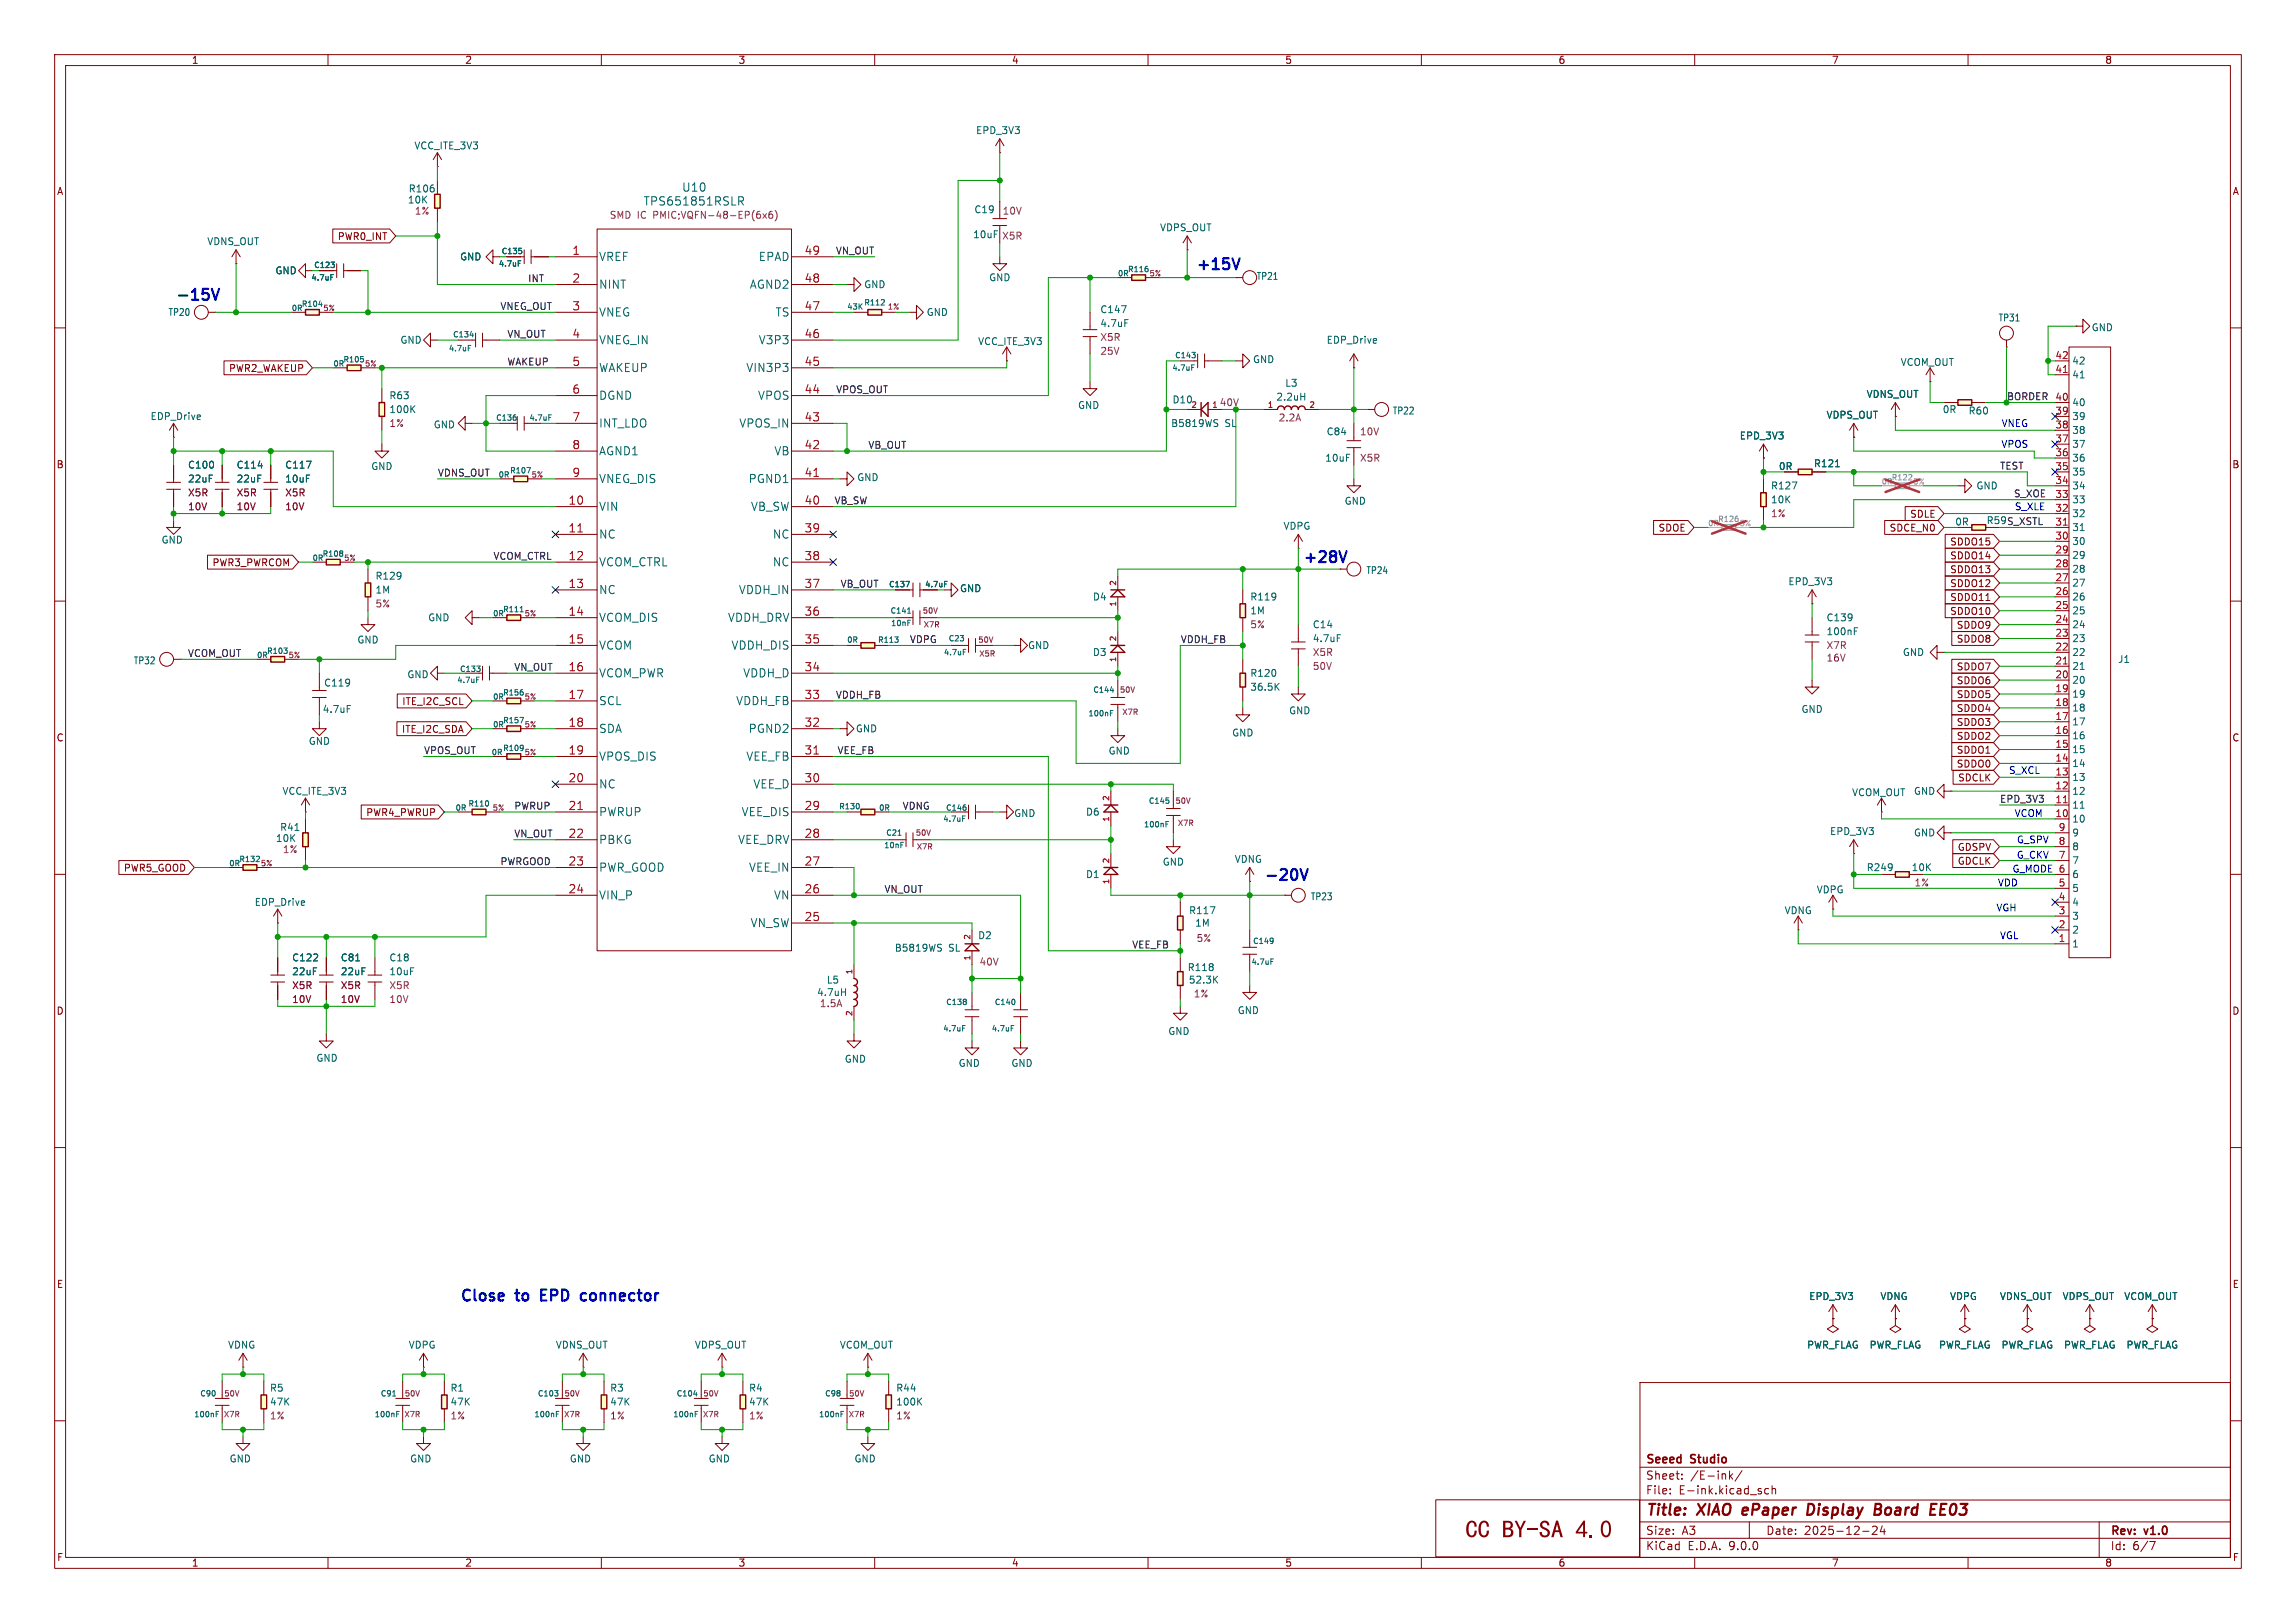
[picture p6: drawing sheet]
<svg xmlns="http://www.w3.org/2000/svg" width="420mm" height="297mm" viewBox="0 0 420 297" stroke-linecap="round" stroke-linejoin="round" font-family="sans-serif">
<defs><g id="words">
<text font-size="4.5" fill="#840000" x="268" y="282.3">CCBY-SA4.0</text>
<g font-size="2.8" fill="#0000c2">
<text x="218.7" y="49.5">+15V</text>
<text x="32" y="55.1">-15V</text>
<text x="238.3" y="103.1">+28V</text>
<text x="231.1" y="161.3">-20V</text>
<text x="84.1" y="238.3">Close</text>
<text x="94.6" y="238.3">to</text>
<text x="99.9" y="238.3">EPD</text>
<text x="108" y="238.3">connector</text>
</g>
<g font-size="2.8" fill="#840000">
<text x="301" y="277.9">Title:</text>
<text x="310.6" y="277.9">XIAO</text>
<text x="319.6" y="277.9">ePaper</text>
<text x="332.2" y="277.9">Display</text>
<text x="345.3" y="277.9">Board</text>
<text x="356.3" y="277.9">EE03</text>
</g>
<g font-size="2.1" fill="#006464">
<text x="124.7" y="35.3">U10</text>
<text x="117.6" y="37.8">TPS651851RSLR</text>
<text x="109.5" y="48">VREF</text>
<text x="138.7" y="48">EPAD</text>
<text x="109.5" y="53">NINT</text>
<text x="137.1" y="53">AGND2</text>
<text x="109.5" y="58.1">VNEG</text>
<text x="141.8" y="58.1">TS</text>
<text x="109.5" y="63.2">VNEG_IN</text>
<text x="138.7" y="63.2">V3P3</text>
<text x="109.5" y="68.3">WAKEUP</text>
<text x="136.4" y="68.3">VIN3P3</text>
<text x="109.5" y="73.4">DGND</text>
<text x="138.6" y="73.4">VPOS</text>
<text x="109.5" y="78.4">INT_LDO</text>
<text x="109.5" y="83.5">AGND1</text>
<text x="135.2" y="78.4">VPOS_IN</text>
<text x="141.6" y="83.5">VB</text>
<text x="109.5" y="88.6">VNEG_DIS</text>
<text x="136.9" y="88.6">PGND1</text>
<text x="109.5" y="93.7">VIN</text>
<text x="137.3" y="93.7">VB_SW</text>
<text x="109.5" y="98.8">NC</text>
<text x="141.3" y="98.8">NC</text>
<text x="109.5" y="103.8">VCOM_CTRL</text>
<text x="141.3" y="103.8">NC</text>
<text x="109.5" y="108.9">NC</text>
<text x="135.1" y="108.9">VDDH_IN</text>
<text x="109.5" y="114">VCOM_DIS</text>
<text x="109.5" y="119.1">VCOM</text>
<text x="133.1" y="114">VDDH_DRV</text>
<text x="133.7" y="119.1">VDDH_DIS</text>
<text x="109.5" y="124.2">VCOM_PWR</text>
<text x="135.9" y="124.2">VDDH_D</text>
<text x="109.5" y="129.2">SCL</text>
<text x="134.6" y="129.2">VDDH_FB</text>
<text x="109.5" y="134.3">SDA</text>
<text x="136.9" y="134.3">PGND2</text>
<text x="109.5" y="139.4">VPOS_DIS</text>
<text x="136.4" y="139.4">VEE_FB</text>
<text x="109.5" y="144.5">NC</text>
<text x="109.5" y="149.6">PWRUP</text>
<text x="135.6" y="149.6">VEE_DIS</text>
<text x="137.7" y="144.5">VEE_D</text>
<text x="109.5" y="154.6">PBKG</text>
<text x="134.9" y="154.6">VEE_DRV</text>
<text x="109.5" y="159.7">PWR_GOOD</text>
<text x="136.9" y="159.7">VEE_IN</text>
<text x="109.5" y="164.8">VIN_P</text>
<text x="141.5" y="164.8">VN</text>
<text x="137.2" y="169.9">VN_SW</text>
</g>
<g font-size="2.1" fill="#a90000">
<text x="104.6" y="46.7">1</text>
<text x="147.1" y="46.7">49</text>
<text x="104.6" y="51.8">2</text>
<text x="147.1" y="51.8">48</text>
<text x="104.6" y="56.9">3</text>
<text x="147.1" y="56.9">47</text>
<text x="104.6" y="62">4</text>
<text x="147.1" y="62">46</text>
<text x="104.6" y="67.1">5</text>
<text x="147.1" y="67.1">45</text>
<text x="104.6" y="72.1">6</text>
<text x="104.6" y="77.2">7</text>
<text x="147.1" y="72.1">44</text>
<text x="147.1" y="77.2">43</text>
<text x="104.6" y="82.3">8</text>
<text x="147.1" y="82.3">42</text>
<text x="104.6" y="87.4">9</text>
<text x="147.1" y="87.4">41</text>
<text x="103.9" y="92.5">10</text>
<text x="147.1" y="92.5">40</text>
<text x="103.9" y="97.5">11</text>
<text x="147.1" y="97.5">39</text>
<text x="103.9" y="102.6">12</text>
<text x="103.9" y="107.7">13</text>
<text x="147.1" y="102.6">38</text>
<text x="147.1" y="107.7">37</text>
<text x="103.9" y="112.8">14</text>
<text x="147.1" y="112.8">36</text>
<text x="103.9" y="117.9">15</text>
<text x="147.1" y="117.9">35</text>
<text x="103.9" y="122.9">16</text>
<text x="147.1" y="122.9">34</text>
<text x="103.9" y="128">17</text>
<text x="147.1" y="128">33</text>
<text x="103.9" y="133.1">18</text>
<text x="147.1" y="133.1">32</text>
<text x="103.9" y="138.2">19</text>
<text x="103.9" y="143.3">20</text>
<text x="147.1" y="138.2">31</text>
<text x="147.1" y="143.3">30</text>
<text x="103.9" y="148.3">21</text>
<text x="147.1" y="148.3">29</text>
<text x="103.9" y="153.4">22</text>
<text x="147.1" y="153.4">28</text>
<text x="103.9" y="158.5">23</text>
<text x="147.1" y="158.5">27</text>
<text x="103.9" y="163.6">24</text>
<text x="147.1" y="163.6">26</text>
<text x="147.1" y="168.7">25</text>
</g>
<g font-size="2.1" fill="#840000">
<text x="301" y="268.2">Seeed</text>
<text x="309.4" y="268.2">Studio</text>
<text x="301" y="273.7">File:</text>
<text x="301" y="271">Sheet:</text>
<text x="307.1" y="273.7">E-ink.kicad_sch</text>
<text x="309.2" y="271">/E-ink/</text>
<text x="301" y="281.1">Size:</text>
<text x="307.6" y="281.1">A3</text>
<text x="323" y="281.1">Date:</text>
<text x="330" y="281.1">2025-12-24</text>
<text x="386" y="281.3">Rev:</text>
<text x="392.4" y="281.3">v1.0</text>
<text x="301" y="283.9">KiCad</text>
<text x="308.7" y="283.9">E.D.A.</text>
<text x="316.3" y="283.9">9.0.0</text>
<text x="386" y="283.9">Id:</text>
<text x="390.1" y="283.9">6/7</text>
</g>
<g font-size="1.8" fill="#840000">
<text x="35" y="11.9">1</text>
<text x="85" y="11.9">2</text>
<text x="135" y="11.9">3</text>
<text x="185" y="11.9">4</text>
<text x="235" y="11.9">5</text>
<text x="285" y="11.9">6</text>
<text x="335" y="11.9">7</text>
<text x="385" y="11.9">8</text>
<text x="10.3" y="35.9">A</text>
<text x="408.3" y="35.9">A</text>
<text x="61.7" y="44.1">PWR0_INT</text>
<text x="41.8" y="68.3">PWR2_WAKEUP</text>
<text x="10.3" y="85.9">B</text>
<text x="408.2" y="85.9">B</text>
<text x="349.3" y="94.9">SDLE</text>
<text x="303.3" y="97.5">SDOE</text>
<text x="345.6" y="97.5">SDCE_N0</text>
<text x="356.6" y="100">SDDO15</text>
<text x="38.8" y="103.8">PWR3_PWRCOM</text>
<text x="356.6" y="107.6">SDDO12</text>
<text x="356.6" y="105.1">SDDO13</text>
<text x="356.6" y="102.6">SDDO14</text>
<text x="356.6" y="110.2">SDDO11</text>
<text x="356.6" y="112.7">SDDO10</text>
<text x="357.8" y="117.8">SDDO8</text>
<text x="357.8" y="115.3">SDDO9</text>
<text x="357.8" y="122.9">SDDO7</text>
<text x="357.8" y="125.4">SDDO6</text>
<text x="73.5" y="129.2">ITE_I2C_SCL</text>
<text x="357.8" y="130.5">SDDO4</text>
<text x="357.8" y="128">SDDO5</text>
<text x="10.3" y="135.9">C</text>
<text x="73.4" y="134.3">ITE_I2C_SDA</text>
<text x="357.8" y="135.6">SDDO2</text>
<text x="357.8" y="133">SDDO3</text>
<text x="408.2" y="135.9">C</text>
<text x="357.8" y="138.1">SDDO1</text>
<text x="357.8" y="140.7">SDDO0</text>
<text x="358.1" y="143.2">SDCLK</text>
<text x="66.9" y="149.5">PWR4_PWRUP</text>
<text x="358" y="155.9">GDSPV</text>
<text x="22.6" y="159.7">PWR5_GOOD</text>
<text x="358" y="158.4">GDCLK</text>
<text x="10.3" y="185.9">D</text>
<text x="408.2" y="185.9">D</text>
<text x="10.3" y="235.9">E</text>
<text x="408.3" y="235.9">E</text>
<text x="10.3" y="285.9">F</text>
<text x="35" y="286.9">1</text>
<text x="85" y="286.9">2</text>
<text x="135" y="286.9">3</text>
<text x="185" y="286.9">4</text>
<text x="235" y="286.9">5</text>
<text x="285" y="286.9">6</text>
<text x="335" y="286.9">7</text>
<text x="385" y="286.9">8</text>
<text x="408.3" y="285.9">F</text>
</g>
<g font-size="1.8" fill="#006464">
<text x="75.7" y="27.5">VCC_ITE_3V3</text>
<text x="178.4" y="24.7">EPD_3V3</text>
<text x="74.7" y="35.4">R106</text>
<text x="74.5" y="37.4">10K</text>
<text x="178.1" y="39.2">C19</text>
<text x="37.8" y="45.1">VDNS_OUT</text>
<text x="84.1" y="47.9">GND</text>
<text x="177.9" y="43.8">10uF</text>
<text x="212.1" y="42.5">VDPS_OUT</text>
<text x="50.3" y="50.4">GND</text>
<text x="158" y="52.9">GND</text>
<text x="180.8" y="51.7">GND</text>
<text x="229.8" y="51.4">TP21</text>
<text x="30.7" y="58">TP20</text>
<text x="169.4" y="58">GND</text>
<text x="201.2" y="57.5">C147</text>
<text x="365.5" y="59">TP31</text>
<text x="73.1" y="63.1">GND</text>
<text x="178.8" y="63.3">VCC_ITE_3V3</text>
<text x="201.2" y="60">4.7uF</text>
<text x="242.6" y="63.1">EDP_Drive</text>
<text x="382.5" y="60.8">GND</text>
<text x="229.1" y="66.6">GND</text>
<text x="235" y="71">L3</text>
<text x="347.6" y="67.2">VCOM_OUT</text>
<text x="379" y="69.4">41</text>
<text x="379" y="66.9">42</text>
<text x="27.4" y="77.1">EDP_Drive</text>
<text x="71.1" y="75.8">100K</text>
<text x="71.1" y="73.3">R63</text>
<text x="197.1" y="75">GND</text>
<text x="214.4" y="74">D10</text>
<text x="233.4" y="73.5">2.2uH</text>
<text x="254.7" y="76">TP22</text>
<text x="334" y="76.8">VDPS_OUT</text>
<text x="341.4" y="73">VDNS_OUT</text>
<text x="355.3" y="75.8">0R</text>
<text x="360" y="76">R60</text>
<text x="379" y="77.1">39</text>
<text x="379" y="74.5">40</text>
<text x="79.2" y="78.6">GND</text>
<text x="214.1" y="78.3">B5819WS</text>
<text x="224.1" y="78.3">SL</text>
<text x="242.6" y="79.9">C84</text>
<text x="318.1" y="80.6">EPD_3V3</text>
<text x="379" y="82.1">37</text>
<text x="379" y="79.6">38</text>
<text x="34.3" y="86">C100</text>
<text x="34.3" y="88.5">22uF</text>
<text x="43.2" y="86">C114</text>
<text x="43.2" y="88.5">22uF</text>
<text x="52.1" y="86">C117</text>
<text x="52.1" y="88.5">10uF</text>
<text x="67.8" y="86.2">GND</text>
<text x="156.7" y="88.2">GND</text>
<text x="242.3" y="84.7">10uF</text>
<text x="323.9" y="89.8">R127</text>
<text x="325.3" y="86.2">0R</text>
<text x="331.7" y="85.7">R121</text>
<text x="361.4" y="89.8">GND</text>
<text x="379" y="89.8">34</text>
<text x="379" y="87.2">35</text>
<text x="379" y="84.7">36</text>
<text x="245.9" y="92.6">GND</text>
<text x="323.9" y="92.3">10K</text>
<text x="379" y="94.8">32</text>
<text x="379" y="92.3">33</text>
<text x="29.5" y="99.7">GND</text>
<text x="234.7" y="97.1">VDPG</text>
<text x="357.6" y="96.4">0R</text>
<text x="379" y="99.9">30</text>
<text x="379" y="97.4">31</text>
<text x="68.6" y="106.3">R129</text>
<text x="249.8" y="105.3">TP24</text>
<text x="327" y="107.3">EPD_3V3</text>
<text x="379" y="107.5">27</text>
<text x="379" y="105">28</text>
<text x="379" y="102.5">29</text>
<text x="68.6" y="108.8">1M</text>
<text x="78.2" y="113.9">GND</text>
<text x="175.5" y="108.6">GND</text>
<text x="199.8" y="110.1">D4</text>
<text x="228.6" y="110.1">R119</text>
<text x="228.6" y="112.6">1M</text>
<text x="334" y="113.9">C139</text>
<text x="379" y="112.6">25</text>
<text x="379" y="110.1">26</text>
<text x="65.3" y="118">GND</text>
<text x="188" y="119">GND</text>
<text x="240" y="115.2">C14</text>
<text x="240" y="117.7">4.7uF</text>
<text x="334" y="116.4">100nF</text>
<text x="379" y="117.7">23</text>
<text x="379" y="115.2">24</text>
<text x="24.4" y="121.8">TP32</text>
<text x="59.2" y="125.8">C119</text>
<text x="74.4" y="124.3">GND</text>
<text x="199.8" y="120.2">D3</text>
<text x="228.6" y="124.1">R120</text>
<text x="348" y="120.2">GND</text>
<text x="379" y="125.3">20</text>
<text x="379" y="122.8">21</text>
<text x="379" y="120.2">22</text>
<text x="387.4" y="121.5">J1</text>
<text x="58.9" y="130.7">4.7uF</text>
<text x="228.6" y="126.6">36.5K</text>
<text x="235.7" y="130.9">GND</text>
<text x="329.4" y="130.7">GND</text>
<text x="379" y="130.4">18</text>
<text x="379" y="127.9">19</text>
<text x="56.4" y="136.5">GND</text>
<text x="156.5" y="134.2">GND</text>
<text x="225.3" y="135">GND</text>
<text x="379" y="135.5">16</text>
<text x="379" y="132.9">17</text>
<text x="202.7" y="138.3">GND</text>
<text x="379" y="143.1">13</text>
<text x="379" y="140.6">14</text>
<text x="379" y="138">15</text>
<text x="51.6" y="145.6">VCC_ITE_3V3</text>
<text x="185.4" y="149.7">GND</text>
<text x="198.6" y="149.5">D6</text>
<text x="338.7" y="145.9">VCOM_OUT</text>
<text x="350" y="145.6">GND</text>
<text x="379" y="148.2">11</text>
<text x="379" y="145.6">12</text>
<text x="50.4" y="154.3">10K</text>
<text x="51.1" y="152.2">R41</text>
<text x="334.7" y="153">EPD_3V3</text>
<text x="350" y="153.3">GND</text>
<text x="379" y="155.8">8</text>
<text x="379" y="153.3">9</text>
<text x="379" y="150.7">10</text>
<text x="198.6" y="160.9">D1</text>
<text x="212.6" y="158.6">GND</text>
<text x="225.8" y="158.1">VDNG</text>
<text x="341.4" y="159.6">R249</text>
<text x="349.6" y="159.6">10K</text>
<text x="379" y="160.9">6</text>
<text x="379" y="158.3">7</text>
<text x="46.5" y="166">EDP_Drive</text>
<text x="217.4" y="167.5">R117</text>
<text x="239.7" y="164.9">TP23</text>
<text x="326.3" y="167.5">VDNG</text>
<text x="332.2" y="163.7">VDPG</text>
<text x="379" y="166">4</text>
<text x="379" y="163.4">5</text>
<text x="178.8" y="172.1">D2</text>
<text x="218.5" y="169.8">1M</text>
<text x="379" y="173.6">1</text>
<text x="379" y="171">2</text>
<text x="379" y="168.5">3</text>
<text x="53.3" y="176.1">C122</text>
<text x="53.3" y="178.7">22uF</text>
<text x="62.2" y="176.1">C81</text>
<text x="62.2" y="178.7">22uF</text>
<text x="71.1" y="176.1">C18</text>
<text x="71.1" y="178.7">10uF</text>
<text x="163.6" y="174.3">B5819WS</text>
<text x="173.5" y="174.3">SL</text>
<text x="217.2" y="177.9">R118</text>
<text x="149.4" y="182.5">4.7uH</text>
<text x="151.1" y="180.2">L5</text>
<text x="217.4" y="180.2">52.3K</text>
<text x="226.3" y="185.8">GND</text>
<text x="213.6" y="189.6">GND</text>
<text x="57.8" y="194.5">GND</text>
<text x="154.4" y="194.7">GND</text>
<text x="175.3" y="195.4">GND</text>
<text x="184.9" y="195.4">GND</text>
<text x="330.8" y="238.1">EPD_3V3</text>
<text x="343.9" y="238.1">VDNG</text>
<text x="356.6" y="238.1">VDPG</text>
<text x="365.7" y="238.1">VDNS_OUT</text>
<text x="377.2" y="238.1">VDPS_OUT</text>
<text x="388.5" y="238.1">VCOM_OUT</text>
<text x="41.6" y="247">VDNG</text>
<text x="74.7" y="247">VDPG</text>
<text x="101.6" y="247">VDNS_OUT</text>
<text x="127" y="247">VDPS_OUT</text>
<text x="153.5" y="247">VCOM_OUT</text>
<text x="330.5" y="247">PWR_FLAG</text>
<text x="341.9" y="247">PWR_FLAG</text>
<text x="354.6" y="247">PWR_FLAG</text>
<text x="366" y="247">PWR_FLAG</text>
<text x="377.5" y="247">PWR_FLAG</text>
<text x="388.9" y="247">PWR_FLAG</text>
<text x="49.3" y="254.9">R5</text>
<text x="49.3" y="257.4">47K</text>
<text x="82.3" y="254.9">R1</text>
<text x="82.3" y="257.4">47K</text>
<text x="111.5" y="254.9">R3</text>
<text x="111.5" y="257.4">47K</text>
<text x="136.9" y="254.9">R4</text>
<text x="136.9" y="257.4">47K</text>
<text x="163.8" y="257.4">100K</text>
<text x="163.8" y="254.9">R44</text>
<text x="41.9" y="267.8">GND</text>
<text x="74.9" y="267.8">GND</text>
<text x="104.1" y="267.8">GND</text>
<text x="129.5" y="267.8">GND</text>
<text x="156.2" y="267.8">GND</text>
</g>
<g font-size="1.8" fill="#840084">
<text x="75.8" y="39.5">1%</text>
<text x="111.4" y="40.2">SMD IC</text>
<text x="119.6" y="40.2">PMIC;VQFN-48-EP(6x6)</text>
<text x="183.3" y="39.5">10V</text>
<text x="183.2" y="44">X5R</text>
<text x="201.2" y="62.6">X5R</text>
<text x="201.2" y="65.1">25V</text>
<text x="233.8" y="77.3">2.2A</text>
<text x="71.1" y="78.3">1%</text>
<text x="248.7" y="79.9">10V</text>
<text x="248.7" y="84.7">X5R</text>
<text x="34.3" y="91">X5R</text>
<text x="34.3" y="93.6">10V</text>
<text x="43.2" y="91">X5R</text>
<text x="43.2" y="93.6">10V</text>
<text x="52.1" y="91">X5R</text>
<text x="52.1" y="93.6">10V</text>
<text x="323.9" y="94.8">1%</text>
<text x="68.6" y="111.4">5%</text>
<text x="228.6" y="115.2">5%</text>
<text x="334" y="119">X7R</text>
<text x="240" y="120.2">X5R</text>
<text x="240" y="122.8">50V</text>
<text x="334" y="121.3">16V</text>
<text x="51.7" y="156.3">1%</text>
<text x="350.1" y="162.4">1%</text>
<text x="218.8" y="172.6">5%</text>
<text x="179.1" y="176.9">40V</text>
<text x="53.3" y="181.2">X5R</text>
<text x="53.3" y="183.7">10V</text>
<text x="62.2" y="181.2">X5R</text>
<text x="62.2" y="183.7">10V</text>
<text x="71.1" y="181.2">X5R</text>
<text x="71.1" y="183.7">10V</text>
<text x="149.9" y="184.5">1.5A</text>
<text x="218.3" y="182.7">1%</text>
<text x="49.3" y="259.9">1%</text>
<text x="82.3" y="259.9">1%</text>
<text x="111.5" y="259.9">1%</text>
<text x="136.9" y="259.9">1%</text>
<text x="163.8" y="259.9">1%</text>
</g>
<g font-size="1.8" fill="#0f0f0f">
<text x="152.8" y="46.6">VN_OUT</text>
<text x="96.5" y="51.7">INT</text>
<text x="91.4" y="56.8">VNEG_OUT</text>
<text x="92.7" y="61.9">VN_OUT</text>
<text x="92.7" y="67">WAKEUP</text>
<text x="152.9" y="72">VPOS_OUT</text>
<text x="367" y="73.3">BORDER</text>
<text x="158.7" y="82.2">VB_OUT</text>
<text x="80" y="87.3">VDNS_OUT</text>
<text x="365.8" y="86">TEST</text>
<text x="152.6" y="92.4">VB_SW</text>
<text x="368.3" y="91.1">S_XOE</text>
<text x="363.3" y="96.1">R59 S_XSTL</text>
<text x="90.2" y="102.5">VCOM_CTRL</text>
<text x="153.7" y="107.6">VB_OUT</text>
<text x="166.3" y="117.8">VDPG</text>
<text x="215.9" y="117.8">VDDH_FB</text>
<text x="34.3" y="120.3">VCOM_OUT</text>
<text x="94" y="122.8">VN_OUT</text>
<text x="152.8" y="127.9">VDDH_FB</text>
<text x="77.5" y="138.1">VPOS_OUT</text>
<text x="153.1" y="138.1">VEE_FB</text>
<text x="94" y="148.2">PWRUP</text>
<text x="165" y="148.2">VDNG</text>
<text x="365.8" y="147">EPD_3V3</text>
<text x="94" y="153.3">VN_OUT</text>
<text x="91.4" y="158.4">PWRGOOD</text>
<text x="161.7" y="163.5">VN_OUT</text>
<text x="207" y="173.6">VEE_FB</text>
</g>
<g font-size="1.8" fill="#a90000">
<text x="375.9" y="65.8">42</text>
<text x="375.9" y="68.3">41</text>
<text x="375.9" y="75.9">39</text>
<text x="375.9" y="73.4">40</text>
<text x="375.9" y="83.6">36</text>
<text x="375.9" y="81">37</text>
<text x="375.9" y="78.5">38</text>
<text x="375.9" y="88.6">34</text>
<text x="375.9" y="86.1">35</text>
<text x="375.9" y="93.7">32</text>
<text x="375.9" y="91.2">33</text>
<text x="375.9" y="101.3">29</text>
<text x="375.9" y="98.8">30</text>
<text x="375.9" y="96.3">31</text>
<text x="375.9" y="106.4">27</text>
<text x="375.9" y="103.9">28</text>
<text x="375.9" y="111.5">25</text>
<text x="375.9" y="109">26</text>
<text x="375.9" y="119.1">22</text>
<text x="375.9" y="116.6">23</text>
<text x="375.9" y="114">24</text>
<text x="375.9" y="124.2">20</text>
<text x="375.9" y="121.7">21</text>
<text x="375.9" y="131.8">17</text>
<text x="375.9" y="129.3">18</text>
<text x="375.9" y="126.7">19</text>
<text x="375.9" y="136.9">15</text>
<text x="375.9" y="134.4">16</text>
<text x="375.9" y="142">13</text>
<text x="375.9" y="139.4">14</text>
<text x="375.9" y="149.6">10</text>
<text x="375.9" y="147.1">11</text>
<text x="375.9" y="144.5">12</text>
<text x="376.5" y="154.7">8</text>
<text x="376.5" y="152.1">9</text>
<text x="376.5" y="157.2">7</text>
<text x="376.5" y="167.4">3</text>
<text x="376.5" y="164.8">4</text>
<text x="376.5" y="162.3">5</text>
<text x="376.5" y="172.5">1</text>
<text x="376.5" y="169.9">2</text>
</g>
<text font-size="1.8" fill="#009600" x="223" y="74.5">40V</text>
<g font-size="1.8" fill="#0000c2">
<text x="366" y="82.1">VPOS</text>
<text x="366" y="78.3">VNEG</text>
<text x="368.5" y="93.6">S_XLE</text>
<text x="367.4" y="141.8">S_XCL</text>
<text x="368.4" y="149.7">VCOM</text>
<text x="368.9" y="154.5">G_SPV</text>
<text x="368" y="159.9">G_MODE 6</text>
<text x="368.8" y="157.3">G_CKV</text>
<text x="365.1" y="167">VGH</text>
<text x="365.4" y="162.4">VDD</text>
<text x="365.7" y="172.1">VGL</text>
</g>
<g font-size="1.4" fill="#006464">
<text x="91.7" y="46.7">C135</text>
<text x="56.9" y="51.5">4.7uF</text>
<text x="57.4" y="49.2">C123</text>
<text x="91.1" y="49">4.7uF</text>
<text x="204.4" y="50.8">0R</text>
<text x="206.2" y="50">R116</text>
<text x="53.3" y="57.1">0R</text>
<text x="55.1" y="56.4">R104</text>
<text x="154.9" y="56.9">43K</text>
<text x="158" y="56.1">R112</text>
<text x="82" y="64.5">4.7uF</text>
<text x="82.8" y="61.9">C134</text>
<text x="214.8" y="65.8">C143</text>
<text x="60.9" y="67.3">0R</text>
<text x="62.7" y="66.5">R105</text>
<text x="214.3" y="68">4.7uF</text>
<text x="90.6" y="77.2">C136</text>
<text x="96.7" y="77.2">4.7uF</text>
<text x="217.8" y="74.7">2</text>
<text x="91.1" y="87.6">0R</text>
<text x="93.2" y="86.8">R107</text>
<text x="57.1" y="102.8">0R</text>
<text x="58.9" y="102.1">R108</text>
<text x="162.5" y="107.7">C137</text>
<text x="169.1" y="107.7">4.7uF</text>
<text x="90.1" y="113">0R</text>
<text x="91.9" y="112.2">R111</text>
<text x="162.8" y="112.5">C141</text>
<text x="48.7" y="119.9">R103</text>
<text x="154.9" y="117.8">0R</text>
<text x="160.5" y="117.8">R113</text>
<text x="162.9" y="114.8">10nF</text>
<text x="173.4" y="117.6">C23</text>
<text x="46.9" y="120.6">0R</text>
<text x="83.5" y="125.2">4.7uF</text>
<text x="84" y="123.2">C133</text>
<text x="172.6" y="120.1">4.7uF</text>
<text x="90.1" y="128.2">0R</text>
<text x="91.9" y="127.5">R156</text>
<text x="199" y="131.3">100nF</text>
<text x="199.9" y="127">C144</text>
<text x="90.1" y="133.3">0R</text>
<text x="91.9" y="137.6">R109</text>
<text x="91.9" y="132.6">R157</text>
<text x="89.8" y="138.4">0R</text>
<text x="83.2" y="148.6">0R</text>
<text x="85.6" y="147.8">R110</text>
<text x="153.4" y="148.3">R130</text>
<text x="160.7" y="148.6">0R</text>
<text x="172.9" y="148.6">C146</text>
<text x="210" y="147.3">C145</text>
<text x="161.6" y="155.4">10nF</text>
<text x="162" y="153.1">C21</text>
<text x="172.4" y="150.6">4.7uF</text>
<text x="209.1" y="151.6">100nF</text>
<text x="41.8" y="158.7">0R</text>
<text x="43.7" y="158">R132</text>
<text x="229.1" y="172.9">C149</text>
<text x="228.8" y="176.8">4.7uF</text>
<text x="173" y="184.1">C138</text>
<text x="181.9" y="184.1">C140</text>
<text x="172.4" y="188.9">4.7uF</text>
<text x="181.3" y="188.9">4.7uF</text>
<text x="36.5" y="255.7">C90</text>
<text x="69.5" y="255.7">C91</text>
<text x="98.3" y="255.7">C103</text>
<text x="123.7" y="255.7">C104</text>
<text x="150.8" y="255.7">C98</text>
<text x="35.4" y="259.6">100nF</text>
<text x="68.4" y="259.6">100nF</text>
<text x="97.6" y="259.6">100nF</text>
<text x="123" y="259.6">100nF</text>
<text x="149.7" y="259.6">100nF</text>
</g>
<g font-size="1.4" fill="#840084">
<text x="210.2" y="50.8">5%</text>
<text x="59" y="57.1">5%</text>
<text x="162.3" y="56.9">1%</text>
<text x="66.6" y="67.3">5%</text>
<text x="97.1" y="87.6">5%</text>
<text x="62.8" y="102.8">5%</text>
<text x="95.9" y="113">5%</text>
<text x="168.7" y="112.5">50V</text>
<text x="168.9" y="115">X7R</text>
<text x="178.8" y="117.8">50V</text>
<text x="52.7" y="120.6">5%</text>
<text x="179" y="120.4">X5R</text>
<text x="95.9" y="128.2">5%</text>
<text x="204.7" y="127">50V</text>
<text x="205.2" y="131">X7R</text>
<text x="95.9" y="133.3">5%</text>
<text x="95.9" y="138.4">5%</text>
<text x="90" y="148.6">5%</text>
<text x="214.9" y="147.3">50V</text>
<text x="167.4" y="153.1">50V</text>
<text x="167.6" y="155.7">X7R</text>
<text x="215.3" y="151.4">X7R</text>
<text x="47.6" y="158.7">5%</text>
<text x="40.9" y="255.7">50V</text>
<text x="73.9" y="255.7">50V</text>
<text x="103.1" y="255.7">50V</text>
<text x="128.5" y="255.7">50V</text>
<text x="155.2" y="255.7">50V</text>
<text x="40.8" y="259.6">X7R</text>
<text x="73.9" y="259.6">X7R</text>
<text x="103.1" y="259.6">X7R</text>
<text x="128.5" y="259.6">X7R</text>
<text x="155.1" y="259.6">X7R</text>
</g>
<g font-size="1.4" fill="#a90000">
<text x="221.6" y="74.7">1</text>
<text x="231.8" y="74.7">1</text>
<text x="239.4" y="74.7">2</text>
<text x="204.2" y="107.3" transform="rotate(-90 204.2 107.3)">2</text>
<text x="204.2" y="111.1" transform="rotate(-90 204.2 111.1)">1</text>
<text x="204.2" y="117.5" transform="rotate(-90 204.2 117.5)">2</text>
<text x="204.2" y="121.3" transform="rotate(-90 204.2 121.3)">1</text>
<text x="202.9" y="146.7" transform="rotate(-90 202.9 146.7)">2</text>
<text x="202.9" y="150.5" transform="rotate(-90 202.9 150.5)">1</text>
<text x="202.9" y="161.9" transform="rotate(-90 202.9 161.9)">1</text>
<text x="202.9" y="158.1" transform="rotate(-90 202.9 158.1)">2</text>
<text x="177.5" y="172.1" transform="rotate(-90 177.5 172.1)">2</text>
<text x="156" y="178.4" transform="rotate(-90 156 178.4)">1</text>
<text x="177.5" y="175.9" transform="rotate(-90 177.5 175.9)">1</text>
<text x="156" y="186" transform="rotate(-90 156 186)">2</text>
</g>
<g font-size="1.4" fill="#989898">
<text x="344.1" y="88.9">0R</text>
<text x="345.9" y="88.1">R122</text>
<text x="314.2" y="95.7">R126</text>
<text x="312.3" y="96.5">0R</text>
</g>
<g font-size="1.4" fill="#a1a1a1">
<text x="349.9" y="88.9">5%</text>
<text x="318.1" y="96.5">5%</text>
</g>
</g></defs>
<g fill="none" stroke="#840000" stroke-width=".18">
<path d="M10 10h400v277h-400zM12 12h396v273h-396zM60 10v2M110 10v2M160 10v2M210 10v2M260 10v2M310 10v2M360 10v2M10 60h2M408 60h2M10 110h2"/>
<path d="M408 110h2M10 160h2M174 148.6h3.2M177.2 147.3v2.6M178.4 147.3v2.6M178.4 148.6h3.2M408 160h2M10 210h2M408 210h2M300 253h108v32h-108zM10 260h2M300 278.5h108"/>
<path d="M300 274.5h108M300 268.5h108M305.5 273.2v.2M305.5 272.5v.1M307.7 270.5v.2M307.7 269.8v.1M316.4 269.2v1.5M316.5 270.1l.4 .6M316.9 269.7l-.5 .6M318.7 269.1l-1.3 1.9M320 278.5v3M323.5 272.5l-.4-.1-.3 .3v.4l.1 .2h.6"/>
<path d="M324.2 272.5l.2-.1 .3 .1 .1 .9M324.2 271.9v1.5M343.3 279.4v.5l-.9 .9h1M344.3 279.2l-.4 1.1h1M344.7 279.8v1M384 278.5v6.5M408 260h2M60 285v2M110 285v2M160 285v2M210 285v2M260 285v2"/>
<path d="M300 281.5h108M310 285v2M340.7 280.2h1.2M360 285v2M393.2 282.1h1l-.6 1.5"/>
</g>
<path d="M318.9 276l-.2 .9 .3 .3M319.7 276.3l-.9 .2M331.6 275.3l-.8-.1-.2 2h.4l.6-.3M343 276.2h.7M343.1 275.2h.7a.49 .49 0 0 1 .3 .5 .49 .49 0 0 1-.4 .5M343.7 276.2l.2 .1a.58 .58 0 0 1-.3 .9h-.7M355 276.2h.7M356.1 275.2h-1l-.2 2h.9" fill="none" stroke="#840000" stroke-width=".4"/>
<path d="M176.1 149.3h.5M176.7 147.8v.4" fill="none" stroke="#006464" stroke-width=".18"/>
<path d="M110 255.3h1v2.5h-1z" fill="#ffffc2"/>
<path d="M110 255.3h1v2.5h-1z" fill="none" stroke="#840000" stroke-width=".25"/>
<g fill="none" stroke="#840000" stroke-width=".18">
<path d="M80 30.5h.1M80 27.9l-.8 1.3M80 27.9l.8 1.3M80 27.9v2.6M184.1 66h.1M184.1 63.5l-.7 1.3M184.1 63.5l.8 1.3M184.1 63.5v2.5M358.1 88.9h1.3v-1.3l1.3 1.3-1.3 1.3v-1.3M110.5 252.7v2.6M110.5 257.8v2.5M127 255.9h2.5"/>
<path d="M127 257.2h2.5M128.3 252.7v2.6M128.3 257.2v3.1"/>
</g>
<path d="M126.9 255.1h.6M127.2 258.8h.3M127.2 258.3h.4" fill="none" stroke="#006464" stroke-width=".18"/>
<path d="M346.7 88.4h2.5v1h-2.5z" fill="#f0f0f0"/>
<path d="M346.7 88.4h2.5v1h-2.5z" fill="none" stroke="#a1a1a1" stroke-width=".25"/>
<path d="M344.2 88.9h2.5M349.2 88.9h2.6" fill="none" stroke="#a1a1a1" stroke-width=".18"/>
<path d="M349.1 87.8h.6M349.7 86.9v.4" fill="none" stroke="#989898" stroke-width=".18"/>
<path d="M344.9 87.8l6.2 2.2M351.1 87.8l-6.2 2.2" fill="none" stroke="#e12e31" stroke-width=".46"/>
<path d="M157.5 148.1h2.5v1h-2.5z" fill="#ffffc2"/>
<path d="M157.5 148.1h2.5v1h-2.5z" fill="none" stroke="#840000" stroke-width=".25"/>
<g fill="none" stroke="#840000" stroke-width=".18">
<path d="M217.2 45.7h.1M217.2 43.2l-.8 1.3M217.2 43.2l.7 1.3M217.2 43.2v2.5M226.1 50.8h.1M226.1 50.8h1.2M154.9 148.6h2.6M160 148.6h2.6M156.2 189.2v1.3h1.3l-1.3 1.3-1.3-1.3h1.3M132.1 250.2h.1M132.1 247.6l-.8 1.3M132.1 247.6l.7 1.3"/>
<path d="M132.1 247.6v2.6"/>
<circle cx="228.6" cy="50.8" r="1.27"/>
</g>
<path d="M157.1 147.2v.6" fill="none" stroke="#006464" stroke-width=".18"/>
<path d="M215.4 167.6h1v2.6h-1z" fill="#ffffc2"/>
<path d="M215.4 167.6h1v2.6h-1z" fill="none" stroke="#840000" stroke-width=".25"/>
<g fill="none" stroke="#840000" stroke-width=".18">
<path d="M215.9 66h3.2M219.1 64.8v2.5M220.3 64.8v2.5M220.3 66h3.2M226.1 66h1.2v-1.2l1.3 1.2-1.3 1.3v-1.3M228.6 158.8v2.5M228.6 158.8l-.8 1.2M228.6 158.8l.8 1.2M215.9 165.1v2.5M215.9 170.2v2.5M227.3 174.6h2.6M227.3 173.4h2.6"/>
<path d="M228.6 161.3h.1M228.6 170.2v3.2M228.6 174.6v3.2M228.6 180.3v1.3h1.3l-1.3 1.3-1.3-1.3h1.3"/>
</g>
<path d="M218 66.8h.5M218 64.5h.6l-.3 .4M218.6 65v.4M221.4 165.9h.8l-.5 1.3M232.5 175.5h.4M232.8 171.8v.6M232.9 172.1l-.1 .1" fill="none" stroke="#006464" stroke-width=".18"/>
<path d="M215.4 177.8h1v2.5h-1z" fill="#ffffc2"/>
<path d="M201.9 148.6l1.3-1.3 1.3 1.3zM201.9 147.3h2.6M201.9 158.8h2.6M203.2 158.8l1.3 1.2h-2.6zM215.4 177.8h1v2.5h-1z" fill="none" stroke="#840000" stroke-width=".25"/>
<g fill="none" stroke="#840000" stroke-width=".18">
<path d="M182.9 36.8v2.6M166.4 57.2h1.2v-1.3l1.3 1.3-1.3 1.2v-1.2M181.6 40h2.5M181.6 41.3h2.5M182.9 47v1.3h1.2l-1.2 1.2-1.3-1.2h1.3M182.9 41.3v3.2M199.4 57.2v3.1M198.1 60.3h2.6M198.1 61.6h2.6M199.4 69.9v1.2h1.3l-1.3 1.3-1.3-1.3h1.3M199.4 61.6v3.2M48.3 88.3h2.5"/>
<path d="M48.3 89.5h2.5M49.5 85.1v3.2M49.5 89.5v3.2M203.2 144.8v2.5M203.2 148.6v2.5M203.2 156.2v2.6M213.4 148h2.5M213.4 149.2h2.5M214.6 153.7v1.2h1.3l-1.3 1.3-1.2-1.3h1.2M214.6 144.8v3.2M214.6 149.2v3.2M203.2 160v2.6"/>
<path d="M215.9 175.3v2.5M328.9 170.2h.1M328.9 167.6l-.7 1.3M328.9 167.6l.8 1.3M328.9 167.6v2.6M215.9 180.3v2.6"/>
</g>
<path d="M205.1 56h.9l-.5 1.2M205.8 58.5h.6M56.1 84.4h.8l-.5 1.3M213.3 150.8h.3M213.3 150.3h.4M213.8 146.5v.4M222.2 179.2l.5 .7M222.7 178.6l-.7 .8" fill="none" stroke="#006464" stroke-width=".18"/>
<path d="M207 50.3h2.5v1h-2.5z" fill="#ffffc2"/>
<path d="M207 50.3h2.5v1h-2.5zM156.2 179.1a.64 .64 0 0 1 .7 .6 .64 .64 0 0 1-.7 .6 .64 .64 0 0 1 .7 .7 .64 .64 0 0 1-.7 .6M156.2 181.6a.64 .64 0 0 1 .7 .6 .64 .64 0 0 1-.7 .7 .64 .64 0 0 1 .7 .6 .64 .64 0 0 1-.7 .7" fill="none" stroke="#840000" stroke-width=".25"/>
<path d="M204.5 50.8h2.5M209.5 50.8h2.6M156.2 176.5v2.6M156.2 184.2v2.5M359.4 238.8l-.8 1.2M359.4 238.8l.8 1.2M359.4 238.8v2.5M359.4 241.3h.1M359.4 241.3v1.3l1 .6-1 .6-1-.6 1-.6" fill="none" stroke="#840000" stroke-width=".18"/>
<path d="M210 49.2v.1M153.9 181.5h.8M154.7 180.9v1.3" fill="none" stroke="#006464" stroke-width=".18"/>
<path d="M158.7 56.6h2.6v1.1h-2.6z" fill="#ffffc2"/>
<path d="M158.7 56.6h2.6v1.1h-2.6z" fill="none" stroke="#840000" stroke-width=".25"/>
<g fill="none" stroke="#840000" stroke-width=".18">
<path d="M154.9 52.1h1.3v-1.3l1.3 1.3-1.3 1.2v-1.2M156.2 57.2h2.5M161.3 57.2h2.5M203.2 127.6h2.5M203.2 128.9h2.5M204.5 133.4v1.2h1.2l-1.2 1.3-1.3-1.3h1.3M204.5 124.5v3.1M204.5 128.9v3.2M227.3 129.5v1.3h1.3l-1.3 1.3-1.2-1.3h1.2M101.6 255.9h2.5M101.6 257.2h2.5M102.9 252.7v2.6"/>
<path d="M102.9 257.2v3.1"/>
</g>
<path d="M161.2 55.8h.6M161.7 54.9v.4M203.1 126.4h.6M203.1 130.5h.3M203.1 130h.5M101.4 254.5h.7l-.4 .4M101.8 258.8h.3M101.8 258.3h.4M102 254.9v.5" fill="none" stroke="#006464" stroke-width=".18"/>
<path d="M80.8 255.3h1v2.5h-1z" fill="#ffffc2"/>
<path d="M203.2 109.2l1.3-1.2 1.2 1.2zM203.2 108h2.5M203.2 119.4l1.3-1.3 1.2 1.3zM203.2 118.1h2.5M176.5 174l1.3-1.3 1.3 1.3zM176.5 172.7h2.6M80.8 255.3h1v2.5h-1z" fill="none" stroke="#840000" stroke-width=".25"/>
<g fill="none" stroke="#840000" stroke-width=".18">
<path d="M172.7 108h1.3v-1.3l1.3 1.3-1.3 1.2v-1.2M174 118.1h3.2M177.2 116.8v2.6M178.4 116.8v2.6M179.1 118.1h2.5M185.4 118.1h1.3v-1.3l1.3 1.3-1.3 1.3v-1.3M204.5 105.4v2.6M204.5 109.2v2.6M204.5 115.6v2.5M204.5 119.4v2.5M177.8 170.2v2.5M177.8 174v2.5"/>
<path d="M81.3 252.7v2.6M81.3 257.8v2.5M153.7 255.9h2.5M153.7 257.2h2.5M154.9 252.7v2.6M154.9 257.2v3.1M346.7 241.3v1.3l1 .6-1 .6-1-.6 1-.6M346.7 241.3h.1"/>
</g>
<path d="M176.2 118.8h.5M172 173.5l.2 .2-.2 .4M172 172.8l.2 .1M153.8 258.8h.4M153.8 258.3h.5" fill="none" stroke="#006464" stroke-width=".18"/>
<path d="M162.1 255.3h1v2.5h-1z" fill="#ffffc2"/>
<path d="M162.1 255.3h1v2.5h-1z" fill="none" stroke="#840000" stroke-width=".25"/>
<g fill="none" stroke="#840000" stroke-width=".18">
<path d="M176.5 186.1h2.6M176.5 184.8h2.6M177.8 181.6v3.2M177.8 186.1v3.1M370.8 238.8l-.7 1.2M370.8 238.8l.8 1.2M370.8 238.8v2.5M158.7 250.2h.1M158.7 247.6l-.7 1.3M158.7 247.6l.8 1.3M158.7 247.6v2.6M162.6 252.7v2.6"/>
<path d="M162.6 257.8v2.5M370.8 241.3h.1"/>
</g>
<path d="M176.1 187.7h.5M176.7 182.9v.3M176.7 183.4v.3M168.1 256.4l.5 .7M168.6 255.8l-.7 .8" fill="none" stroke="#006464" stroke-width=".18"/>
<path d="M94 87.1h2.5v1h-2.5z" fill="#ffffc2"/>
<path d="M94 87.1h2.5v1h-2.5z" fill="none" stroke="#840000" stroke-width=".25"/>
<g fill="none" stroke="#840000" stroke-width=".18">
<path d="M91.4 87.6h2.6M96.5 87.6h2.6M153.7 87.6h1.2v-1.2l1.3 1.2-1.3 1.3v-1.3M185.4 186.1h2.6M185.4 184.8h2.6M186.7 190.5v1.3h1.3l-1.3 1.2-1.3-1.2h1.3M186.7 181.6v3.2M186.7 186.1v3.1M215.9 184.2v1.2h1.3l-1.3 1.3-1.3-1.3h1.3M382.3 238.8l-.8 1.2M382.3 238.8l.7 1.2M382.3 238.8v2.5"/>
<path d="M393.7 238.8l-.8 1.2M393.7 238.8l.8 1.2M393.7 238.8v2.5M370.8 241.3v1.3l1.1 .6-1.1 .6-1-.6 1-.6M370.8 241.3h.1M382.3 241.3h.1M393.7 241.3h.1"/>
</g>
<path d="M96.4 85.6h.6l-.4 1M185 187.7h.4M185.6 183v.7" fill="none" stroke="#006464" stroke-width=".18"/>
<path d="M55.9 56.6h2.5v1.1h-2.5z" fill="#ffffc2"/>
<path d="M55.9 56.6h2.5v1.1h-2.5z" fill="none" stroke="#840000" stroke-width=".25"/>
<g fill="none" stroke="#840000" stroke-width=".18">
<path d="M53.3 57.2h2.6M58.4 57.2h2.6M101.6 57.2h7.6M101.6 47h7.6M101.6 52.1h7.6M109.2 41.9h35.6v132.1h-35.6zM144.8 57.2h7.6M144.8 47h7.6M144.8 52.1h7.6M101.6 62.2h7.6M101.6 67.3h7.6M101.6 72.4h7.6"/>
<path d="M101.6 77.5h7.6M144.8 62.2h7.6M144.8 67.3h7.6M144.8 72.4h7.6M144.8 77.5h7.6M101.6 82.6h7.6M101.6 87.6h7.6M101.6 92.7h7.6M101.6 97.8h7.6M144.8 82.6h7.6M144.8 87.6h7.6M144.8 92.7h7.6"/>
<path d="M144.8 97.8h7.6M101.6 108h7.6M101.6 113h7.6M101.6 102.9h7.6M101.6 118.1h7.6M144.8 108h7.6M144.8 113h7.6M144.8 102.9h7.6M144.8 118.1h7.6M163.8 108h3.2M163.8 113h3.2M167 106.7v2.5"/>
<path d="M167 111.8v2.5M168.3 106.7v2.5M168.3 111.8v2.5M168.3 108h3.1M168.3 113h3.1M101.6 123.2h7.6M101.6 128.3h7.6M101.6 133.4h7.6M101.6 138.4h7.6M144.8 123.2h7.6M144.8 128.3h7.6M144.8 133.4h7.6"/>
<path d="M144.8 138.4h7.6M101.6 143.5h7.6M101.6 148.6h7.6M101.6 153.7h7.6M101.6 158.8h7.6M144.8 143.5h7.6M144.8 148.6h7.6M144.8 153.7h7.6M144.8 158.8h7.6M101.6 163.8h7.6M144.8 163.8h7.6M144.8 168.9h7.6"/>
<path d="M177.8 190.5v1.3h1.3l-1.3 1.2-1.3-1.2h1.3M382.3 241.3v1.3l1 .6-1 .6-1-.6 1-.6M382.3 241.3h.1M393.7 241.3v1.3l1 .6-1 .6-1-.6 1-.6M393.7 241.3h.1"/>
</g>
<path d="M135.1 36h.6l.3 .3-.1 .4-.8 .1M135.5 36.8l.5 .7M58.3 55.7h.6M165.7 106.4h.7l-.5 1M166 112.2h.6M166.1 113.5h.4M172.8 106.4h.5" fill="none" stroke="#006464" stroke-width=".18"/>
<path d="M105.7 97.3h.9M148.9 87.2h.8M148.9 138h.8M105.7 148.1h.9" fill="none" stroke="#a90000" stroke-width=".18"/>
<path d="M139.5 39.1l.7 .8M140.2 39.1l-.7 .8M141.2 38.7h-.3a.86 .86 0 0 0 0 1.2l.4-.1 .1-.4-.3-.2h-.3l-.2 .2M141.8 38.5a1.46 1.46 0 0 1 0 1.9" fill="none" stroke="#840084" stroke-width=".18"/>
<path d="M157.5 117.6h2.5v1h-2.5z" fill="#ffffc2"/>
<path d="M157.5 117.6h2.5v1h-2.5z" fill="none" stroke="#840000" stroke-width=".25"/>
<g fill="none" stroke="#840000" stroke-width=".18">
<path d="M43.2 48.3h.1M43.2 45.7l-.8 1.3M43.2 45.7l.7 1.3M43.2 45.7v2.6M154.9 118.1h2.6M160 118.1h2.6M236.2 117.5h2.6M236.2 118.7h2.6M237.5 114.3v3.2M237.5 118.7v3.2M237.5 125.7v1.3h1.3l-1.3 1.3-1.3-1.3h1.3M234.9 163.8h.1"/>
<path d="M234.9 163.8h1.3M59.7 189.2v1.3h1.3l-1.3 1.3-1.3-1.3h1.3M77.5 250.2h.1M77.5 247.6l-.8 1.3M77.5 247.6l.7 1.3M77.5 247.6v2.6M106.7 250.2h.1M106.7 247.6l-.8 1.3M106.7 247.6l.7 1.3M106.7 247.6v2.6M262.6 274.5h37.3v10.4h-37.3z"/>
<circle cx="237.5" cy="163.8" r="1.27"/>
</g>
<path d="M163.7 116.5h.6l-.3 .4M164.3 117v.5M244.6 116.1h.6" fill="none" stroke="#006464" stroke-width=".18"/>
<path d="M226.8 123.2h1v2.5h-1z" fill="#ffffc2"/>
<path d="M226.8 123.2h1v2.5h-1z" fill="none" stroke="#840000" stroke-width=".25"/>
<path d="M55.9 49.5v-1.2l-1.3 1.2 1.3 1.3v-1.3h1.2M227.3 120.7v2.5M227.3 125.7v2.6M335.3 238.8l-.8 1.2M335.3 238.8l.7 1.2M335.3 238.8v2.5M335.3 241.3h.1" fill="none" stroke="#840000" stroke-width=".18"/>
<path d="M233.4 125.6l.6 .7M234 125l-.8 .8" fill="none" stroke="#006464" stroke-width=".18"/>
<path d="M226.8 110.5h1v2.5h-1z" fill="#ffffc2"/>
<path d="M226.8 110.5h1v2.5h-1z" fill="none" stroke="#840000" stroke-width=".25"/>
<path d="M227.3 108v2.5M227.3 113v2.6" fill="none" stroke="#840000" stroke-width=".18"/>
<path d="M92.7 137.9h2.5v1h-2.5z" fill="#ffffc2"/>
<path d="M92.7 137.9h2.5v1h-2.5z" fill="none" stroke="#840000" stroke-width=".25"/>
<path d="M90.2 138.4h2.5M95.2 138.4h2.6M132.1 262.9v1.3h1.2l-1.2 1.2-1.3-1.2h1.3" fill="none" stroke="#840000" stroke-width=".18"/>
<path d="M95.7 136.5v.4M95.7 136.8v.1" fill="none" stroke="#006464" stroke-width=".18"/>
<path d="M135.4 255.3h1v2.5h-1z" fill="#ffffc2"/>
<path d="M135.4 255.3h1v2.5h-1z" fill="none" stroke="#840000" stroke-width=".25"/>
<g fill="none" stroke="#840000" stroke-width=".18">
<path d="M182.9 27.9h.1M182.9 25.4l-.8 1.3M182.9 25.4l.7 1.3M182.9 25.4v2.5M38.1 57.2h1.3M39.4 57.2h.1M237.5 97.8l-.8 1.3M237.5 97.8l.8 1.3M237.5 97.8v2.5M247.6 87.6v1.3h1.3l-1.3 1.3-1.2-1.3h1.2M39.4 255.9h2.5M39.4 257.2h2.5"/>
<path d="M40.6 252.7v2.6M40.6 257.2v3.1M44.4 250.2h.1M44.4 247.6l-.7 1.3M44.4 247.6l.8 1.3M44.4 247.6v2.6M72.4 255.9h2.5M72.4 257.2h2.5M73.7 252.7v2.6M73.7 257.2v3.1M135.9 252.7v2.6M135.9 257.8v2.5"/>
<circle cx="36.8" cy="57.1" r="1.27"/>
</g>
<path d="M39.5 258.8h.4M39.5 258.3h.5M71.8 255.5h.6M72.6 258.8h.3M72.6 258.3h.4" fill="none" stroke="#006464" stroke-width=".18"/>
<path d="M47.8 255.3h1v2.5h-1z" fill="#ffffc2"/>
<path d="M219.7 73.7v2.5M221 73.7v2.5l-1.3-1.3zM233.7 74.9a.64 .64 0 0 1 .6-.6 .64 .64 0 0 1 .6 .6 .64 .64 0 0 1 .7-.6 .64 .64 0 0 1 .6 .6 .64 .64 0 0 1 .7-.6 .64 .64 0 0 1 .6 .6 .64 .64 0 0 1 .6-.6 .64 .64 0 0 1 .7 .6M47.8 255.3h1v2.5h-1z" fill="none" stroke="#840000" stroke-width=".25"/>
<g fill="none" stroke="#840000" stroke-width=".18">
<path d="M31.7 77.5l-.7 1.2M31.7 77.5l.8 1.2M31.7 77.5v2.5M217.2 74.9h2.5M221 74.9h2.5M231.1 74.9h2.6M238.8 74.9h2.5M30.5 89.5h2.5M30.5 88.3h2.5M31.7 80h.1M31.7 85.1v3.2M31.7 89.5v3.2"/>
<path d="M39.4 89.5h2.5M39.4 88.3h2.5M40.6 85.1v3.2M40.6 89.5v3.2M153.7 133.4h1.2v-1.3l1.3 1.3-1.3 1.2v-1.2M162.6 153.7h3.1M165.7 152.4v2.5M167 152.4v2.5M167 153.7h3.2M182.9 148.6h1.2v-1.3l1.3 1.3-1.3 1.3v-1.3M49.5 179.7h2.6M49.5 178.4h2.6"/>
<path d="M50.8 175.3v3.1M50.8 179.7v3.2M346.7 238.8l-.8 1.2M346.7 238.8l.8 1.2M346.7 238.8v2.5M48.3 252.7v2.6M48.3 257.8v2.5M335.3 241.3v1.3l1 .6-1 .6-1-.6 1-.6M335.3 241.3h.1M346.7 241.3h.1M44.4 262.9v1.3h1.3l-1.3 1.2-1.2-1.2h1.2M77.5 262.9v1.3h1.2l-1.2 1.2-1.3-1.2h1.3"/>
<path d="M106.7 262.9v1.3h1.2l-1.2 1.2-1.3-1.2h1.3M158.7 262.9v1.3h1.3l-1.3 1.2-1.2-1.2h1.2"/>
</g>
<path d="M222.5 77.4l.3 .3-.3 .3M222.6 76.8h.2M237.9 72.6h.8M238.7 72v1.2M47.2 85.2h.8M164.3 152.9h.5M164.8 154.1h.5" fill="none" stroke="#006464" stroke-width=".18"/>
<path d="M55.4 152.4h1v2.5h-1z" fill="#ffffc2"/>
<path d="M55.4 152.4h1v2.5h-1z" fill="none" stroke="#840000" stroke-width=".25"/>
<g fill="none" stroke="#840000" stroke-width=".18">
<path d="M55.9 148.6h.1M55.9 146.1v2.5M55.9 149.9v2.5M55.9 154.9v2.6M55.9 146.1l-.8 1.2M55.9 146.1l.7 1.2M58.4 179.7h2.6M58.4 178.4h2.6M59.7 175.3v3.1M59.7 179.7v3.2M67.3 179.7h2.5M67.3 178.4h2.5"/>
<path d="M68.6 175.3v3.1M68.6 179.7v3.2"/>
</g>
<path d="M54 152h.7M65.1 175.8h.7" fill="none" stroke="#006464" stroke-width=".18"/>
<path d="M63.5 66.8h2.5v1h-2.5z" fill="#ffffc2"/>
<path d="M63.5 66.8h2.5v1h-2.5z" fill="none" stroke="#840000" stroke-width=".25"/>
<path d="M61 67.3h2.5M66 67.3h2.6" fill="none" stroke="#840000" stroke-width=".18"/>
<path d="M66.5 65.7v.1" fill="none" stroke="#006464" stroke-width=".18"/>
<path d="M86.4 148.1h2.5v1h-2.5z" fill="#ffffc2"/>
<path d="M86.4 148.1h2.5v1h-2.5z" fill="none" stroke="#840000" stroke-width=".25"/>
<path d="M83.8 148.6h2.6M88.9 148.6h2.5" fill="none" stroke="#840000" stroke-width=".18"/>
<path d="M89.3 146.7v.6" fill="none" stroke="#006464" stroke-width=".18"/>
<path d="M44.4 158.2h2.6v1.1h-2.6z" fill="#ffffc2"/>
<path d="M44.4 158.2h2.6v1.1h-2.6z" fill="none" stroke="#840000" stroke-width=".25"/>
<path d="M86.4 113v-1.2l-1.3 1.2 1.3 1.3v-1.3h1.2M41.9 158.8h2.5M47 158.8h2.5M50.8 168.9h.1M50.8 166.4l-.8 1.2M50.8 166.4l.8 1.2M50.8 166.4v2.5" fill="none" stroke="#840000" stroke-width=".18"/>
<path d="M46.8 157.7h.7M47.4 156.8v.3" fill="none" stroke="#006464" stroke-width=".18"/>
<path d="M92.7 112.5h2.5v1h-2.5z" fill="#ffffc2"/>
<path d="M92.7 112.5h2.5v1h-2.5z" fill="none" stroke="#840000" stroke-width=".25"/>
<path d="M90.2 113h2.5M95.2 113h2.6" fill="none" stroke="#840000" stroke-width=".18"/>
<path d="M95.1 112h.6" fill="none" stroke="#006464" stroke-width=".18"/>
<path d="M66.8 106.7h1v2.5h-1z" fill="#ffffc2"/>
<path d="M66.8 106.7h1v2.5h-1z" fill="none" stroke="#840000" stroke-width=".25"/>
<path d="M67.3 104.1v2.6M67.3 109.2v2.6" fill="none" stroke="#840000" stroke-width=".18"/>
<path d="M49.5 120.1h2.6v1.1h-2.6z" fill="#ffffc2"/>
<path d="M49.5 120.1h2.6v1.1h-2.6z" fill="none" stroke="#840000" stroke-width=".25"/>
<g fill="none" stroke="#840000" stroke-width=".18">
<path d="M31.7 95.3v1.2h1.3l-1.3 1.3-1.2-1.3h1.2M31.7 120.7h1.3M33 120.7h.1M47 120.7h2.5M52.1 120.7h2.5M57.1 126.4h2.6M57.1 127.6h2.6M58.4 132.1v1.3h1.3l-1.3 1.2-1.3-1.2h1.3M58.4 123.2v3.2M58.4 127.6v3.2M80 123.2v-1.3l-1.3 1.3 1.3 1.3v-1.3h1.3M85.1 123.2h3.2"/>
<path d="M88.3 121.9v2.6M89.5 121.9v2.6M89.5 123.2h3.2"/>
<circle cx="30.5" cy="120.6" r="1.27"/>
</g>
<path d="M51.9 118.6h.6l-.3 .4M52.5 119.1v.1M63.5 129.1h.6M87.2 123.9h.5M87.2 121.9h.6l-.3 .4M87.8 122.4v.4" fill="none" stroke="#006464" stroke-width=".18"/>
<path d="M59.7 102.4h2.5v1h-2.5z" fill="#ffffc2"/>
<path d="M59.7 102.4h2.5v1h-2.5z" fill="none" stroke="#840000" stroke-width=".25"/>
<path d="M57.1 102.9h2.6M62.2 102.9h2.6M67.3 113v1.3h1.3l-1.3 1.3-1.3-1.3h1.3" fill="none" stroke="#840000" stroke-width=".18"/>
<path d="M62.7 100.9v.2M62.7 101.3v.1" fill="none" stroke="#006464" stroke-width=".18"/>
<path d="M92.7 127.8h2.5v1h-2.5z" fill="#ffffc2"/>
<path d="M92.7 127.8h2.5v1h-2.5z" fill="none" stroke="#840000" stroke-width=".25"/>
<path d="M90.2 128.3h2.5M95.2 128.3h2.6" fill="none" stroke="#840000" stroke-width=".18"/>
<path d="M95.7 126.7v.1" fill="none" stroke="#006464" stroke-width=".18"/>
<path d="M92.7 132.8h2.5v1.1h-2.5z" fill="#ffffc2"/>
<path d="M92.7 132.8h2.5v1.1h-2.5z" fill="none" stroke="#840000" stroke-width=".25"/>
<path d="M90.2 133.4h2.5M95.2 133.4h2.6" fill="none" stroke="#840000" stroke-width=".18"/>
<path d="M95.1 131.3h.7l-.5 1" fill="none" stroke="#006464" stroke-width=".18"/>
<path d="M79.5 35.6h1v2.5h-1z" fill="#ffffc2"/>
<path d="M79.5 35.6h1v2.5h-1z" fill="none" stroke="#840000" stroke-width=".25"/>
<g fill="none" stroke="#840000" stroke-width=".18">
<path d="M80 33v2.6M80 38.1v2.5M58.4 49.5h3.2M61.6 48.3v2.5M62.9 48.3v2.5M62.9 49.5h3.1M90.2 47v-1.3l-1.3 1.3 1.3 1.3v-1.3h1.2M92.7 47h3.2M95.9 45.7v2.6M97.2 45.7v2.6M97.2 47h3.1M78.7 62.2v-1.2l-1.2 1.2 1.2 1.3v-1.3h1.3"/>
<path d="M83.8 62.2h3.2M85.1 77.5v-1.3l-1.3 1.3 1.3 1.2v-1.2h1.3M87 61v2.5M88.3 61v2.5M88.3 62.2h3.1M91.4 77.5h3.2M94.6 76.2v2.5M95.9 76.2v2.5M95.9 77.5h3.2M69.8 81.3v1.3h1.3l-1.3 1.2-1.2-1.2h1.2"/>
</g>
<path d="M60.5 50.3h.5M60.5 48h.7l-.4 .3M61.1 48.4v.5M94.8 47.7h.5M95.4 45.9v.4M85.7 63.2h.4M86 61.3h.6M94.4 76.4v.4M100.4 75.9h.5" fill="none" stroke="#006464" stroke-width=".18"/>
<path d="M69.3 73.7h1.1v2.5h-1.1z" fill="#ffffc2"/>
<path d="M69.3 73.7h1.1v2.5h-1.1z" fill="none" stroke="#840000" stroke-width=".25"/>
<g fill="none" stroke="#840000" stroke-width=".18">
<path d="M379.7 59.7h1.3v-1.3l1.3 1.3-1.3 1.3v-1.3M379.7 59.7h.1M69.8 71.1v2.6M69.8 76.2v2.5M367 63.5h.1M367 62.2v1.3"/>
<circle cx="367" cy="61" r="1.27"/>
</g>
<path d="M75.3 74.8l.6 .7M75.9 74.2l-.7 .8" fill="none" stroke="#006464" stroke-width=".18"/>
<path d="M358.1 73.2h2.6v1h-2.6z" fill="#ffffc2"/>
<path d="M358.1 73.2h2.6v1h-2.6z" fill="none" stroke="#840000" stroke-width=".25"/>
<g fill="none" stroke="#840000" stroke-width=".18">
<path d="M247.6 67.3h.1M247.6 64.8l-.7 1.2M247.6 64.8l.8 1.2M247.6 64.8v2.5M247.6 77.5v3.1M250.2 74.9h.1M250.2 74.9h1.3M355.6 73.7h2.5M360.7 73.7h2.5M246.4 80.6h2.5M246.4 81.9h2.5M247.6 81.9v3.2"/>
<path d="M245.1 104.1h1.3M330.2 116.2h2.5M330.2 117.5h2.5M331.5 110.5h.1M331.5 108l-.8 1.2M331.5 108l.7 1.2M331.5 108v2.5M331.5 113v3.2M331.5 117.5v3.2"/>
<circle cx="252.7" cy="74.9" r="1.27"/>
<circle cx="247.6" cy="104.1" r="1.27"/>
</g>
<path d="M339.2 115.5h.4M339.2 114.9h.6" fill="none" stroke="#006464" stroke-width=".18"/>
<path d="M328.9 85.9h2.6v1h-2.6z" fill="#ffffc2"/>
<path d="M328.9 85.9h2.6v1h-2.6z" fill="none" stroke="#840000" stroke-width=".25"/>
<path d="M326.4 86.4h2.5M331.5 86.4h2.5" fill="none" stroke="#840000" stroke-width=".18"/>
<path d="M335.7 85.4h.8" fill="none" stroke="#006464" stroke-width=".18"/>
<path d="M322.1 90.2h1v2.5h-1z" fill="#ffffc2"/>
<path d="M322.1 90.2h1v2.5h-1z" fill="none" stroke="#840000" stroke-width=".25"/>
<path d="M322.6 83.8h.1M322.6 81.3v2.5M322.6 87.6v2.6M322.6 92.7v2.6M322.6 81.3l-.8 1.3M322.6 81.3l.7 1.3" fill="none" stroke="#840000" stroke-width=".18"/>
<path d="M327.8 88.2h.9l-.6 1.3" fill="none" stroke="#006464" stroke-width=".18"/>
<path d="M315 96h2.5v1h-2.5z" fill="#f0f0f0"/>
<path d="M315 96h2.5v1h-2.5z" fill="none" stroke="#a1a1a1" stroke-width=".25"/>
<path d="M312.4 96.5h2.6M317.5 96.5h2.5" fill="none" stroke="#a1a1a1" stroke-width=".18"/>
<path d="M317.9 94.9l.1 .1" fill="none" stroke="#989898" stroke-width=".18"/>
<path d="M313.2 95.4l6.1 2.3M319.3 95.4l-6.1 2.3" fill="none" stroke="#e12e31" stroke-width=".46"/>
<g fill="none" stroke="#840000" stroke-width=".18">
<path d="M331.5 124.5v1.2h1.2l-1.2 1.3-1.3-1.3h1.3M339.1 156.2h.1M339.1 153.7l-.8 1.2M339.1 153.7l.8 1.2M339.1 153.7v2.5M344.2 148.6h.1M344.2 146.1l-.8 1.2M344.2 146.1l.7 1.2M344.2 146.1v2.5M355.6 144.8v-1.3l-1.3 1.3 1.3 1.3v-1.3h1.3M355.6 152.4v-1.3l-1.3 1.3 1.3 1.3v-1.3h1.3M356.9 144.8h.1"/>
<path d="M356.9 152.4h.1"/>
</g>
<path d="M346.7 159.5h2.5v1h-2.5z" fill="#ffffc2"/>
<path d="M346.7 159.5h2.5v1h-2.5z" fill="none" stroke="#840000" stroke-width=".25"/>
<g fill="none" stroke="#840000" stroke-width=".18">
<path d="M339.1 77.5l-.8 1.2M339.1 77.5l.8 1.2M339.1 77.5v2.5M346.7 76.2h.1M346.7 73.7l-.8 1.2M346.7 73.7l.8 1.2M346.7 73.7v2.5M353.1 69.9h.1M353.1 67.3l-.8 1.3M353.1 67.3l.7 1.3M353.1 67.3v2.6M375.9 78.7h2.6"/>
<path d="M375.9 76.2h2.6M375.9 73.7h2.6M375.9 68.6h2.6M375.9 66h2.6M378.5 63.5h7.6v111.8h-7.6zM339.1 80h.1M375.9 99.1h2.6M375.9 96.5h2.6M375.9 94h2.6M375.9 91.4h2.6M375.9 88.9h2.6M375.9 86.4h2.6"/>
<path d="M375.9 83.8h2.6M375.9 81.3h2.6M375.9 119.4h2.6M375.9 116.8h2.6M375.9 114.3h2.6M375.9 111.8h2.6M375.9 109.2h2.6M375.9 106.7h2.6M375.9 104.1h2.6M375.9 101.6h2.6M375.9 139.7h2.6M375.9 137.2h2.6"/>
<path d="M375.9 134.6h2.6M375.9 132.1h2.6M375.9 129.5h2.6M375.9 127h2.6M375.9 124.5h2.6M375.9 121.9h2.6M375.9 157.5h2.6M375.9 154.9h2.6M375.9 152.4h2.6M375.9 149.9h2.6M375.9 147.3h2.6M375.9 144.8h2.6"/>
<path d="M375.9 142.2h2.6M335.3 166.4h.1M335.3 163.8l-.8 1.3M335.3 163.8l.7 1.3M335.3 163.8v2.6M344.2 160h2.5M375.9 160h2.6M375.9 172.7h2.6M375.9 170.2h2.6M375.9 167.6h2.6M375.9 165.1h2.6M375.9 162.6h2.6"/>
</g>
<path d="M380.5 69.2h.7M380.5 97.1h.7M380.5 122.5h.7M380.5 147.9h.7" fill="none" stroke="#006464" stroke-width=".18"/>
<path d="M377.4 68.2h.8M377.4 96.1h.8M377.4 121.5h.8M377.4 146.9h.8" fill="none" stroke="#a90000" stroke-width=".18"/>
<path d="M360.7 96h2.5v1h-2.5z" fill="#ffffc2"/>
<path d="M360.7 96h2.5v1h-2.5z" fill="none" stroke="#840000" stroke-width=".25"/>
<g fill="none" stroke="#840000" stroke-width=".18">
<path d="M58.4 49.5h2.6M60.9 41.9h10.4l1.1 1.3-1.1 1.3h-10.4zM63.5 49.5h2.5M92.7 47h2.5M97.8 47h2.5M41 66h15l1.1 1.3-1.1 1.3h-15zM346.7 76.2h.1M31.7 85.1v2.5M31.7 90.2v2.5M40.6 85.1v2.5M40.6 90.2v2.5M49.5 85.1v2.5"/>
<path d="M49.5 90.2v2.5M302.5 95.2h6.3l1.1 1.3-1.1 1.3h-6.3zM322.6 83.8h.1M326.4 86.4h2.5M331.5 86.4h2.5M339.1 80h.1M344.7 95.2h9.8l1.1 1.3-1.1 1.3h-9.8zM348.5 92.7h6l1.1 1.3-1.1 1.3h-6zM355.8 97.8h8.8l1.2 1.3-1.2 1.2h-8.8zM358.1 96.5h2.6M38 101.6h15.5l1.1 1.3-1.1 1.2h-15.5zM163.8 108h2.6"/>
<path d="M168.9 108h2.5M354.3 119.4v-1.3l-1.2 1.3 1.2 1.3v-1.3h1.3M355.6 119.4h.1M355.8 105.4h8.8l1.2 1.3-1.2 1.3h-8.8zM355.8 102.9h8.8l1.2 1.2-1.2 1.3h-8.8zM355.8 100.3h8.8l1.2 1.3-1.2 1.3h-8.8zM355.8 107.9h8.8l1.2 1.3-1.2 1.3h-8.8zM355.8 110.5h8.8l1.2 1.3-1.2 1.2h-8.8zM357 115.6h7.6l1.2 1.2-1.2 1.3h-7.6zM357 113h7.6l1.2 1.3-1.2 1.3h-7.6zM363.3 109.9h.7M72.6 132.1h12.6l1.2 1.3-1.2 1.2h-12.6z"/>
<path d="M72.7 127h12.5l1.2 1.3-1.2 1.2h-12.5zM357 120.6h7.6l1.2 1.3-1.2 1.3h-7.6zM357 133.3h7.6l1.2 1.3-1.2 1.3h-7.6zM357 135.9h7.6l1.2 1.3-1.2 1.2h-7.6zM357 130.8h7.6l1.2 1.3-1.2 1.3h-7.6zM357 128.3h7.6l1.2 1.2-1.2 1.3h-7.6zM357 125.7h7.6l1.2 1.3-1.2 1.3h-7.6zM357 123.2h7.6l1.2 1.3-1.2 1.2h-7.6zM357 138.4h7.6l1.2 1.3-1.2 1.3h-7.6zM21.7 157.5h12.7l1.2 1.3-1.2 1.2h-12.7zM66.1 147.3h14.1l1.1 1.3-1.1 1.3h-14.1zM357.2 153.7h7.4l1.2 1.2-1.2 1.3h-7.4z"/>
<path d="M357.2 156.2h7.4l1.2 1.3-1.2 1.3h-7.4zM357.3 141h7.3l1.2 1.2-1.2 1.3h-7.3zM50.8 175.3v2.5M59.7 175.3v2.5M50.8 180.3v2.6M59.7 180.3v2.6M335.3 241.3h.1M346.7 241.3h.1M359.4 241.3h.1M370.8 241.3h.1M382.3 241.3h.1M393.7 241.3h.1"/>
</g>
<g fill="none" stroke="#009600" stroke-width=".18">
<path d="M80 30.5v2.5M182.9 27.9v8.9M182.9 33h-7.6v29.2h-22.9M39.4 57.2h13.9M43.2 48.3v8.9M61 57.2h40.6M66 49.5h1.3v7.7M72.4 43.2h7.6M80 40.6v11.5h21.6M100.3 47h1.3M152.4 57.2h3.8M152.4 47h7.6"/>
<path d="M152.4 52.1h2.5M163.8 57.2h2.6M182.9 44.5v2.5M199.4 50.8v6.4M204.5 50.8h-12.7v21.6h-39.4M212.1 50.8h14M217.2 45.7v5.1M379.7 59.7h-5.1v8.9h1.3M57.1 67.3h3.9M68.6 67.3h33M69.8 67.3v3.8M69.8 78.7v2.6"/>
<path d="M80 62.2h3.8M86.4 77.5h5M91.4 62.2h10.2M99.1 77.5h2.5M101.6 72.4h-12.7v10.2h12.7M152.4 77.5h2.5v5.1M184.1 66v1.3h-31.7M199.4 64.8v5.1M213.4 74.9h3.8M215.9 66h-2.5v16.6h-61M223.5 66h2.6M231.1 74.9h-5v17.8h-73.7"/>
<path d="M241.3 74.9h8.9M247.6 67.3v10.2M346.7 76.2v2.5h29.2M353.1 69.9v3.8h2.5M363.2 73.7h12.7M367 63.5v10.2M374.6 66h1.3M31.7 80v5.1M31.7 92.7v2.6M31.7 82.6h29.3v10.1h40.6M40.6 82.6v2.5M40.6 92.7v1.3"/>
<path d="M49.5 82.6v2.5M49.5 92.7v1.3h-17.8M80 87.6h11.4M99.1 87.6h2.5M152.4 87.6h1.3M247.6 85.1v2.5M309.9 96.5h2.5M322.6 83.8v3.8M322.6 95.3v1.2M322.6 86.4h3.8M334 86.4h36.8v2.5h5.1M339.1 80v2.6h33v1.2h3.8"/>
<path d="M339.1 86.4v2.5h5.1M351.8 88.9h6.3M355.6 94h20.3M355.6 96.5h2.5M365.8 96.5h10.1M365.8 99.1h10.1M375.9 91.4h-36.8v5.1h-19.1M54.6 102.9h2.5M64.8 102.9h36.8M67.3 102.9v1.2M67.3 111.8v1.2M87.6 113h2.6"/>
<path d="M97.8 113h3.8M101.6 118.1h-29.2v2.6h-17.8M152.4 113h11.4M152.4 118.1h2.5M152.4 108h11.4M162.6 118.1h11.4M171.4 113h33.1M181.6 118.1h3.8M204.5 111.8v3.8M227.3 118.1h-11.4v21.6h-19.1v-11.4h-44.4M227.3 104.1v3.9M227.3 115.6v5.1"/>
<path d="M237.5 104.1v10.2M245.1 104.1h-40.6v1.3M331.5 110.5v2.5M355.6 119.4h20.3M365.8 104.1h10.1M365.8 101.6h10.1M365.8 114.3h10.1M365.8 116.8h10.1M365.8 111.8h10.1M365.8 109.2h10.1M365.8 106.7h10.1M33 120.7h14"/>
<path d="M58.4 120.7v2.5M58.4 130.8v1.3M77.5 138.4h12.7M81.3 123.2h3.8M86.4 128.3h3.8M86.4 133.4h3.8M92.7 123.2h8.9M97.8 128.3h3.8M97.8 133.4h3.8M97.8 138.4h3.8M152.4 138.4h39.4v35.6h24.1M152.4 123.2h52.1"/>
<path d="M152.4 133.4h1.3M204.5 121.9v2.6M204.5 132.1v1.3M227.3 128.3v1.2M237.5 121.9v3.8M331.5 120.7v3.8M365.8 139.7h10.1M365.8 121.9h10.1M365.8 127h10.1M365.8 134.6h10.1M365.8 132.1h10.1M365.8 129.5h10.1"/>
<path d="M365.8 124.5h10.1M365.8 137.2h10.1M35.6 158.8h6.3M49.5 158.8h52.1M55.9 148.6v1.3M55.9 157.5v1.3M81.3 148.6h2.5M91.4 148.6h10.2M94 153.7h7.6M152.4 153.7h10.2M152.4 148.6h2.5M152.4 158.8h3.8v5"/>
<path d="M152.4 143.5h62.2v1.3M162.6 148.6h11.4M170.2 153.7h33M181.6 148.6h1.3M203.2 143.5v1.3M203.2 151.1v5.1M214.6 152.4v1.3M339.1 156.2v6.4h36.8M344.2 148.6v1.3h31.7M356.9 144.8h19M356.9 152.4h19M365.8 142.2h10.1"/>
<path d="M365.8 147.3h10.1M365.8 157.5h10.1M365.8 154.9h10.1M50.8 168.9v6.4M59.7 171.5v3.8M68.6 171.5v3.8M101.6 163.8h-12.7v7.7h-38.1M152.4 163.8h34.3v17.8M152.4 168.9h25.4v1.3M156.2 168.9v7.6M177.8 179.1h8.9M177.8 176.5v5.1"/>
<path d="M203.2 162.6v1.2h31.7M215.9 163.8v1.3M215.9 172.7v2.6M228.6 161.3v8.9M228.6 177.8v2.5M328.9 170.2v2.5h47M335.3 166.4v1.2h40.6M339.1 160h5.1M351.8 160h24.1M50.8 182.9v1.3h17.8v-1.3M59.7 182.9v6.3M156.2 186.7v2.5"/>
<path d="M177.8 189.2v1.3M186.7 189.2v1.3M215.9 182.9v1.3M40.6 252.7v-1.2h7.7v1.2M44.4 250.2v1.3M73.7 252.7v-1.2h7.6v1.2M77.5 250.2v1.3M102.9 252.7v-1.2h7.6v1.2M106.7 250.2v1.3M128.3 252.7v-1.2h7.6v1.2M132.1 250.2v1.3M154.9 252.7v-1.2h7.7v1.2"/>
<path d="M158.7 250.2v1.3M40.6 260.3v1.3h7.7v-1.3M44.4 261.6v1.3M73.7 260.3v1.3h7.6v-1.3M77.5 261.6v1.3M102.9 260.3v1.3h7.6v-1.3M106.7 261.6v1.3M128.3 260.3v1.3h7.6v-1.3M132.1 261.6v1.3M154.9 260.3v1.3h7.7v-1.3M158.7 261.6v1.3"/>
</g>
<g fill="none" stroke="#000084" stroke-width=".18">
<path d="M375.3 75.6l1.2 1.2M376.5 75.6l-1.2 1.2M101 97.2l1.2 1.2M102.2 97.2l-1.2 1.2M151.8 97.2l1.2 1.2M153 97.2l-1.2 1.2M375.3 80.7l1.2 1.2M375.3 85.8l1.2 1.2M376.5 80.7l-1.2 1.2M376.5 85.8l-1.2 1.2M101 107.3l1.2 1.3M102.2 107.3l-1.2 1.3"/>
<path d="M151.8 102.3l1.2 1.2M153 102.3l-1.2 1.2M101 142.9l1.2 1.2M102.2 142.9l-1.2 1.2M375.3 169.6l1.2 1.2M375.3 164.5l1.2 1.2M376.5 169.6l-1.2 1.2M376.5 164.5l-1.2 1.2"/>
</g>
<path d="M38.7 52.9l.7 2 .7-2M226.8 47.3l-.7 2M246.3 100.9l-.6 2M237.9 159l.6 2 .7-2M99 236.9h.7M100 236h-1v2h1M106.4 237.9l.2 .1 .6-.1M106.4 236.8l.2-.1 .6 .1" fill="none" stroke="#0000c2" stroke-width=".4"/>
<path d="M60.5 50.3h.5M60.5 48h.7l-.4 .3M61.1 48.4v.5M94.8 47.7h.5M95.4 45.9v.4M47.2 85.2h.8M56.1 84.4h.8l-.5 1.3M335.7 85.4h.8M165.7 106.4h.7l-.5 1M172.8 106.4h.5M65.1 175.8h.7" fill="none" stroke="#006464" stroke-width=".18"/>
<g fill="#009600" stroke="#009600" stroke-width=".18">
<circle cx="199.4" cy="50.8" r=".46"/>
<circle cx="217.2" cy="50.8" r=".46"/>
<circle cx="213.4" cy="74.9" r=".46"/>
<circle cx="226.1" cy="74.9" r=".46"/>
<circle cx="227.3" cy="104.1" r=".46"/>
<circle cx="204.5" cy="113" r=".46"/>
<circle cx="227.3" cy="118.1" r=".46"/>
<circle cx="228.6" cy="163.8" r=".46"/>
<circle cx="215.9" cy="174" r=".46"/>
<circle cx="247.6" cy="74.9" r=".46"/>
<circle cx="204.5" cy="123.2" r=".46"/>
<circle cx="69.8" cy="67.3" r=".46"/>
<circle cx="88.9" cy="77.5" r=".46"/>
<circle cx="182.9" cy="33" r=".46"/>
<circle cx="154.9" cy="82.6" r=".46"/>
<circle cx="80" cy="43.2" r=".46"/>
<circle cx="156.2" cy="163.8" r=".46"/>
<circle cx="156.2" cy="168.9" r=".46"/>
<circle cx="106.7" cy="251.5" r=".46"/>
<circle cx="158.7" cy="251.5" r=".46"/>
<circle cx="177.8" cy="179.1" r=".46"/>
<circle cx="158.7" cy="261.6" r=".46"/>
<circle cx="132.1" cy="251.5" r=".46"/>
<circle cx="132.1" cy="261.6" r=".46"/>
<circle cx="77.5" cy="251.5" r=".46"/>
<circle cx="44.4" cy="261.6" r=".46"/>
<circle cx="106.7" cy="261.6" r=".46"/>
<circle cx="77.5" cy="261.6" r=".46"/>
<circle cx="31.7" cy="82.6" r=".46"/>
<circle cx="40.6" cy="82.6" r=".46"/>
<circle cx="40.6" cy="94" r=".46"/>
<circle cx="43.2" cy="57.2" r=".46"/>
<circle cx="49.5" cy="82.6" r=".46"/>
<circle cx="31.7" cy="94" r=".46"/>
<circle cx="215.9" cy="163.8" r=".46"/>
<circle cx="203.2" cy="143.5" r=".46"/>
<circle cx="203.2" cy="153.7" r=".46"/>
<circle cx="186.7" cy="179.1" r=".46"/>
<circle cx="59.7" cy="184.2" r=".46"/>
<circle cx="44.4" cy="251.5" r=".46"/>
<circle cx="68.6" cy="171.5" r=".46"/>
<circle cx="50.8" cy="171.5" r=".46"/>
<circle cx="59.7" cy="171.5" r=".46"/>
<circle cx="55.9" cy="158.8" r=".46"/>
<circle cx="67.3" cy="102.9" r=".46"/>
<circle cx="58.4" cy="120.7" r=".46"/>
<circle cx="67.3" cy="57.2" r=".46"/>
<circle cx="367" cy="73.7" r=".46"/>
<circle cx="374.6" cy="66" r=".46"/>
<circle cx="322.6" cy="96.5" r=".46"/>
<circle cx="237.5" cy="104.1" r=".46"/>
<circle cx="339.1" cy="86.4" r=".46"/>
<circle cx="322.6" cy="86.4" r=".46"/>
<circle cx="339.1" cy="160" r=".46"/>
</g>
<use href="#words"/>
</svg>
